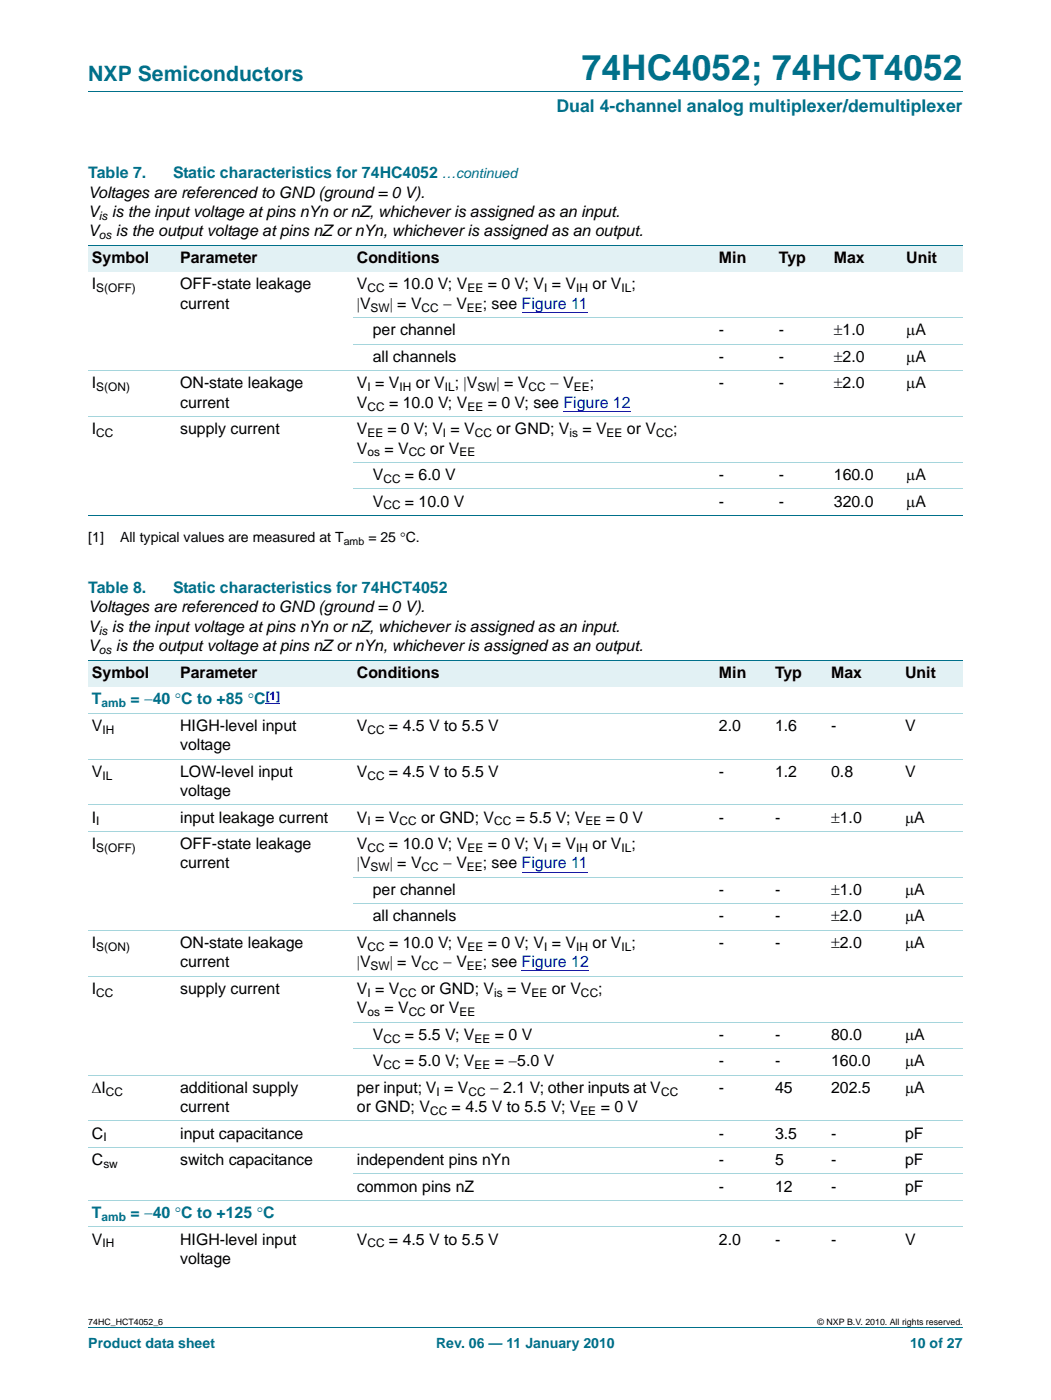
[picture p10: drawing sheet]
<svg xmlns="http://www.w3.org/2000/svg" width="210mm" height="280mm" viewBox="0 0 210 280" stroke-linecap="round" stroke-linejoin="round" font-family="sans-serif">
<defs><g id="words">
<text font-size="7" fill="#00708a" x="116.2" y="16">74HC4052; 74HCT4052</text>
<text font-size="4.2" fill="#00708a" x="17.6" y="16.2">NXP Semiconductors</text>
<text font-size="3.5" fill="#00708a" x="111.1" y="22.4">Dual 4-channel analog multiplexer/demultiplexer</text>
<g font-size="3.2" fill="#00708a">
<text x="17.6" y="35.6">Table 7.</text>
<text x="34.6" y="35.6">Static characteristics for 74HC4052</text>
<text x="17.6" y="118.5">Table 8.</text>
<text x="34.6" y="118.5">Static characteristics for 74HCT4052</text>
<text x="18.4" y="140.7">T</text>
<text x="26.1" y="140.7">= −40 °C to +85 °C</text>
<text x="18.4" y="243.4">T</text>
<text x="26.1" y="243.4">= −40 °C to +125 °C</text>
</g>
<g font-size="3.2">
<text x="17.6" y="39.5">Voltages are referenced to GND (ground = 0 V).</text>
<text x="17.6" y="47.2">V</text>
<text x="17.6" y="43.4">V is the input voltage at pins nYn or nZ, whichever is assigned as an input.</text>
<text x="23.1" y="47.2">is the output voltage at pins nZ ornYn, whichever is assigned as an output.</text>
<text x="18.4" y="52.5">Symbol</text>
<text x="36" y="52.5">Parameter</text>
<text x="71.3" y="52.5">Conditions</text>
<text x="143.6" y="52.5">Min</text>
<text x="155.6" y="52.5">Typ</text>
<text x="166.5" y="52.5">Max</text>
<text x="181" y="52.5">Unit</text>
<text x="18.4" y="57.8">I</text>
<text x="36" y="57.8">OFF-state leakage</text>
<text x="71.3" y="57.8">V</text>
<text x="77.7" y="57.8">= 10.0 V; V</text>
<text x="97.4" y="57.8">= 0 V; V = V</text>
<text x="118.3" y="57.8">or V ;</text>
<text x="36" y="61.7">current</text>
<text x="71.3" y="61.7">|V</text>
<text x="77.9" y="61.7">| = V</text>
<text x="88.5" y="61.7">− V</text>
<text x="96.4" y="61.7">; see Figure 11</text>
<text x="74.4" y="67">per channel</text>
<text x="143.6" y="67">-</text>
<text x="155.6" y="67">-</text>
<text x="166.5" y="67">±1.0</text>
<text x="181" y="67">μA</text>
<text x="18.4" y="77.6">I</text>
<text x="36" y="77.6">ON-state leakage</text>
<text x="71.3" y="77.6">V = V</text>
<text x="74.4" y="72.3">all channels</text>
<text x="83" y="77.6">or V ; |V</text>
<text x="99.2" y="77.6">| = V</text>
<text x="109.9" y="77.6">− V</text>
<text x="117.8" y="77.6">;</text>
<text x="143.6" y="72.3">-</text>
<text x="143.6" y="77.6">-</text>
<text x="155.6" y="72.3">-</text>
<text x="155.6" y="77.6">-</text>
<text x="166.5" y="72.3">±2.0</text>
<text x="166.5" y="77.6">±2.0</text>
<text x="181" y="72.3">μA</text>
<text x="181" y="77.6">μA</text>
<text x="36" y="81.5">current</text>
<text x="71.3" y="81.5">V</text>
<text x="77.7" y="81.5">= 10.0 V; V</text>
<text x="97.4" y="81.5">= 0 V; see Figure 12</text>
<text x="18.4" y="86.8">I</text>
<text x="36" y="86.8">supply current</text>
<text x="71.3" y="86.8">V</text>
<text x="77.4" y="86.8">= 0 V; V = V</text>
<text x="99.2" y="86.8">or GND; V</text>
<text x="116.3" y="86.8">= V</text>
<text x="125.2" y="86.8">or V</text>
<text x="134.5" y="86.8">;</text>
<text x="71.3" y="90.6">V</text>
<text x="74.4" y="95.9">V</text>
<text x="76.8" y="90.6">= V</text>
<text x="80.9" y="95.9">= 6.0 V</text>
<text x="85.9" y="90.6">or V</text>
<text x="143.6" y="95.9">-</text>
<text x="155.6" y="95.9">-</text>
<text x="166.5" y="95.9">160.0</text>
<text x="181" y="95.9">μA</text>
<text x="74.4" y="101.2">V</text>
<text x="80.9" y="101.2">= 10.0 V</text>
<text x="143.6" y="101.2">-</text>
<text x="155.6" y="101.2">-</text>
<text x="166.5" y="101.2">320.0</text>
<text x="181" y="101.2">μA</text>
<text x="17.6" y="122.4">Voltages are referenced to GND (ground = 0 V).</text>
<text x="17.6" y="126.3">V is the input voltage at pins nYn or nZ, whichever is assigned as an input.</text>
<text x="17.6" y="130.1">V</text>
<text x="23.1" y="130.1">is the output voltage at pins nZ ornYn, whichever is assigned as an output.</text>
<text x="18.4" y="135.4">Symbol</text>
<text x="36" y="135.4">Parameter</text>
<text x="71.3" y="135.4">Conditions</text>
<text x="143.6" y="135.4">Min</text>
<text x="154.8" y="135.4">Typ</text>
<text x="166" y="135.4">Max</text>
<text x="180.8" y="135.4">Unit</text>
<text x="18.4" y="146">V</text>
<text x="36" y="146">HIGH-level input</text>
<text x="36" y="149.9">voltage</text>
<text x="71.3" y="146">V</text>
<text x="77.7" y="146">= 4.5 V to 5.5 V</text>
<text x="143.6" y="146">2.0</text>
<text x="154.8" y="146">1.6</text>
<text x="166" y="146">-</text>
<text x="180.8" y="146">V</text>
<text x="18.4" y="155.2">V</text>
<text x="36" y="155.2">LOW-level input</text>
<text x="71.3" y="155.2">V</text>
<text x="77.7" y="155.2">= 4.5 V to 5.5 V</text>
<text x="143.6" y="155.2">-</text>
<text x="154.8" y="155.2">1.2</text>
<text x="166" y="155.2">0.8</text>
<text x="180.8" y="155.2">V</text>
<text x="36" y="159.1">voltage</text>
<text x="18.4" y="164.4">I</text>
<text x="36" y="164.4">input leakage current</text>
<text x="71.3" y="164.4">V = V</text>
<text x="84.1" y="164.4">or GND; V</text>
<text x="103" y="164.4">= 5.5 V; V</text>
<text x="121" y="164.4">= 0 V</text>
<text x="143.6" y="164.4">-</text>
<text x="154.8" y="164.4">-</text>
<text x="166" y="164.4">±1.0</text>
<text x="180.8" y="164.4">μA</text>
<text x="18.4" y="169.7">I</text>
<text x="36" y="169.7">OFF-state leakage</text>
<text x="36" y="173.5">current</text>
<text x="71.3" y="169.7">V</text>
<text x="71.3" y="173.5">|V</text>
<text x="77.7" y="169.7">= 10.0 V; V</text>
<text x="77.9" y="173.5">| = V</text>
<text x="88.5" y="173.5">− V</text>
<text x="96.4" y="173.5">; see Figure 11</text>
<text x="97.4" y="169.7">= 0 V; V = V</text>
<text x="118.3" y="169.7">or V ;</text>
<text x="74.4" y="178.8">per channel</text>
<text x="143.6" y="178.8">-</text>
<text x="154.8" y="178.8">-</text>
<text x="166" y="178.8">±1.0</text>
<text x="180.8" y="178.8">μA</text>
<text x="74.4" y="184.1">all channels</text>
<text x="143.6" y="184.1">-</text>
<text x="154.8" y="184.1">-</text>
<text x="166" y="184.1">±2.0</text>
<text x="180.8" y="184.1">μA</text>
<text x="18.4" y="189.4">I</text>
<text x="36" y="189.4">ON-state leakage</text>
<text x="71.3" y="189.4">V</text>
<text x="77.7" y="189.4">= 10.0 V; V</text>
<text x="97.4" y="189.4">= 0 V; V = V</text>
<text x="118.3" y="189.4">or V ;</text>
<text x="143.6" y="189.4">-</text>
<text x="154.8" y="189.4">-</text>
<text x="166" y="189.4">±2.0</text>
<text x="180.8" y="189.4">μA</text>
<text x="36" y="193.3">current</text>
<text x="71.3" y="193.3">|V</text>
<text x="77.9" y="193.3">| = V</text>
<text x="88.5" y="193.3">− V</text>
<text x="96.4" y="193.3">; see Figure 12</text>
<text x="18.4" y="198.6">I</text>
<text x="36" y="198.6">supply current</text>
<text x="71.3" y="198.6">V = V</text>
<text x="71.3" y="202.5">V</text>
<text x="76.8" y="202.5">= V</text>
<text x="84.1" y="198.6">or GND; V</text>
<text x="85.9" y="202.5">or V</text>
<text x="101.3" y="198.6">= V</text>
<text x="110.2" y="198.6">or V</text>
<text x="119.5" y="198.6">;</text>
<text x="74.4" y="207.8">V</text>
<text x="80.9" y="207.8">= 5.5 V; V</text>
<text x="98.8" y="207.8">= 0 V</text>
<text x="143.6" y="207.8">-</text>
<text x="154.8" y="207.8">-</text>
<text x="166" y="207.8">80.0</text>
<text x="180.8" y="207.8">μA</text>
<text x="74.4" y="213.1">V</text>
<text x="80.9" y="213.1">= 5.0 V; V</text>
<text x="98.8" y="213.1">= −5.0 V</text>
<text x="143.6" y="213.1">-</text>
<text x="154.8" y="213.1">-</text>
<text x="166" y="213.1">160.0</text>
<text x="180.8" y="213.1">μA</text>
<text x="18.4" y="218.4">ΔI</text>
<text x="36" y="218.4">additional supply</text>
<text x="71.3" y="218.4">per input; V = V</text>
<text x="97.9" y="218.4">− 2.1 V; other inputs at V</text>
<text x="143.6" y="218.4">-</text>
<text x="154.8" y="218.4">45</text>
<text x="166" y="218.4">202.5</text>
<text x="180.8" y="218.4">μA</text>
<text x="18.4" y="227.5">C</text>
<text x="36" y="222.2">current</text>
<text x="36" y="227.5">input capacitance</text>
<text x="71.3" y="222.2">or GND; V</text>
<text x="90.2" y="222.2">= 4.5 V to 5.5 V; V</text>
<text x="120" y="222.2">= 0 V</text>
<text x="143.6" y="227.5">-</text>
<text x="154.8" y="227.5">3.5</text>
<text x="166" y="227.5">-</text>
<text x="180.8" y="227.5">pF</text>
<text x="18.4" y="232.8">C</text>
<text x="36" y="232.8">switch capacitance</text>
<text x="71.3" y="232.8">independent pins nYn</text>
<text x="143.6" y="232.8">-</text>
<text x="154.8" y="232.8">5</text>
<text x="166" y="232.8">-</text>
<text x="180.8" y="232.8">pF</text>
<text x="71.3" y="238.1">common pins nZ</text>
<text x="143.6" y="238.1">-</text>
<text x="154.8" y="238.1">12</text>
<text x="166" y="238.1">-</text>
<text x="180.8" y="238.1">pF</text>
<text x="18.4" y="248.7">V</text>
<text x="36" y="248.7">HIGH-level input</text>
<text x="71.3" y="248.7">V</text>
<text x="77.7" y="248.7">= 4.5 V to 5.5 V</text>
<text x="143.6" y="248.7">2.0</text>
<text x="154.8" y="248.7">-</text>
<text x="166" y="248.7">-</text>
<text x="180.8" y="248.7">V</text>
<text x="36" y="252.6">voltage</text>
</g>
<g font-size="2.8" fill="#00708a">
<text x="88.3" y="35.6">…continued</text>
<text x="17.6" y="269.3">Product data sheet</text>
<text x="87.1" y="269.3">Rev. 06 — 11 January 2010</text>
<text x="181.8" y="269.3">10 of 27</text>
</g>
<g font-size="2.8">
<text x="17.6" y="108.4">[1]</text>
<text x="24" y="108.4">All typical values are measured at T</text>
<text x="73.6" y="108.4">= 25 °C.</text>
</g>
<g font-size="2.4">
<text x="19.7" y="43.9">is</text>
<text x="19.7" y="47.8">os</text>
<text x="19.2" y="58.4">S(OFF)</text>
<text x="73.4" y="58.4">CC</text>
<text x="93.3" y="58.4">EE</text>
<text x="108.7" y="58.4">I</text>
<text x="115.1" y="58.4">IH</text>
<text x="124.1" y="58.4">IL</text>
<text x="74" y="62.3">SW</text>
<text x="84.2" y="62.3">CC</text>
<text x="93.3" y="62.3">EE</text>
<text x="19.2" y="78.2">S(ON)</text>
<text x="73.4" y="78.2">I</text>
<text x="73.4" y="82">CC</text>
<text x="79.8" y="78.2">IH</text>
<text x="88.8" y="78.2">IL</text>
<text x="93.3" y="82">EE</text>
<text x="95.3" y="78.2">SW</text>
<text x="105.5" y="78.2">CC</text>
<text x="114.6" y="78.2">EE</text>
<text x="19.2" y="87.3">CC</text>
<text x="73.4" y="87.3">EE</text>
<text x="88.5" y="87.3">I</text>
<text x="94.8" y="87.3">CC</text>
<text x="113.7" y="87.3">is</text>
<text x="121.2" y="87.3">EE</text>
<text x="131" y="87.3">CC</text>
<text x="73.4" y="91.2">os</text>
<text x="81.6" y="91.2">CC</text>
<text x="91.8" y="91.2">EE</text>
<text x="76.6" y="96.5">CC</text>
<text x="76.6" y="101.8">CC</text>
<text x="19.7" y="126.8">is</text>
<text x="19.7" y="130.7">os</text>
<text x="20.5" y="146.6">IH</text>
<text x="73.4" y="146.6">CC</text>
<text x="20.5" y="155.8">IL</text>
<text x="73.4" y="155.8">CC</text>
<text x="19.2" y="164.9">I</text>
<text x="73.4" y="164.9">I</text>
<text x="79.8" y="164.9">CC</text>
<text x="98.7" y="164.9">CC</text>
<text x="116.9" y="164.9">EE</text>
<text x="19.2" y="170.2">S(OFF)</text>
<text x="73.4" y="170.2">CC</text>
<text x="93.3" y="170.2">EE</text>
<text x="108.7" y="170.2">I</text>
<text x="115.1" y="170.2">IH</text>
<text x="124.1" y="170.2">IL</text>
<text x="74" y="174.1">SW</text>
<text x="84.2" y="174.1">CC</text>
<text x="93.3" y="174.1">EE</text>
<text x="19.2" y="190">S(ON)</text>
<text x="73.4" y="190">CC</text>
<text x="93.3" y="190">EE</text>
<text x="108.7" y="190">I</text>
<text x="115.1" y="190">IH</text>
<text x="124.1" y="190">IL</text>
<text x="74" y="193.9">SW</text>
<text x="84.2" y="193.9">CC</text>
<text x="93.3" y="193.9">EE</text>
<text x="19.2" y="199.2">CC</text>
<text x="73.4" y="199.2">I</text>
<text x="73.4" y="203">os</text>
<text x="79.8" y="199.2">CC</text>
<text x="81.6" y="203">CC</text>
<text x="91.8" y="203">EE</text>
<text x="98.7" y="199.2">is</text>
<text x="106.2" y="199.2">EE</text>
<text x="116" y="199.2">CC</text>
<text x="76.6" y="208.3">CC</text>
<text x="94.8" y="208.3">EE</text>
<text x="76.6" y="213.6">CC</text>
<text x="94.8" y="213.6">EE</text>
<text x="21.2" y="218.9">CC</text>
<text x="87.2" y="218.9">I</text>
<text x="93.6" y="218.9">CC</text>
<text x="132" y="218.9">CC</text>
<text x="85.9" y="222.8">CC</text>
<text x="115.9" y="222.8">EE</text>
<text x="20.6" y="228.1">I</text>
<text x="20.6" y="233.4">sw</text>
<text x="20.5" y="249.3">IH</text>
<text x="73.4" y="249.3">CC</text>
</g>
<g font-size="2.4" fill="#00708a">
<text x="20.3" y="141.3">amb</text>
<text x="20.3" y="244">amb</text>
</g>
<text font-size="2.4" fill="#00f" x="53.1" y="139.8">[1]</text>
<text font-size="2.1" x="68.7" y="108.9">amb</text>
<g font-size="1.8">
<text x="17.6" y="264.7">74HC_HCT4052_6</text>
<text x="163.3" y="264.7">© NXP B.V. 2010. All rights reserved.</text>
</g>
</g></defs>
<path d="M17.6 18.3h174.7M17.6 265.3h174.7" fill="none" stroke="#00708a" stroke-width=".2"/>
<path d="M104.2 62.4h13.1M112.5 82.2h13.4" fill="none" stroke="#00f" stroke-width=".2"/>
<g fill="#e2f1f4">
<path d="M17.6 49h17.7v5.3h-17.7z"/>
<path d="M35.3 49h35.2v5.3h-35.2z"/>
<path d="M70.5 49h67.1v5.3h-67.1z"/>
<path d="M137.6 49h17.3v5.3h-17.3z"/>
<path d="M154.9 49h10.9v5.3h-10.9z"/>
<path d="M165.8 49h14.5v5.3h-14.5z"/>
<path d="M180.3 49h12v5.3h-12z"/>
</g>
<path d="M17.6 49h174.7M17.6 103h174.7" fill="none" stroke="#00708a" stroke-width=".2"/>
<path d="M17.6 74.1h174.7M70.5 63.5h121.8M70.5 68.8h121.8M17.6 83.2h174.7M70.5 92.4h121.8M70.5 97.7h121.8" fill="none" stroke="#a5d5dc" stroke-width=".2"/>
<g fill="#e2f1f4">
<path d="M17.6 131.9h17.7v5.3h-17.7z"/>
<path d="M35.3 131.9h35.2v5.3h-35.2z"/>
<path d="M70.5 131.9h67.1v5.3h-67.1z"/>
<path d="M137.6 131.9h5.3v5.3h-5.3z"/>
<path d="M142.9 131.9h11.2v5.3h-11.2z"/>
<path d="M154.1 131.9h11.2v5.3h-11.2z"/>
<path d="M165.3 131.9h14.7v5.3h-14.7z"/>
<path d="M180 131.9h12.3v5.3h-12.3z"/>
</g>
<path d="M53.1 140.5h2.9M104.2 174.3h13.1M104.2 194h13.4" fill="none" stroke="#00f" stroke-width=".2"/>
<path d="M17.6 131.9h174.7" fill="none" stroke="#00708a" stroke-width=".2"/>
<g fill="none" stroke="#a5d5dc" stroke-width=".2">
<path d="M17.6 142.5h174.7M17.6 151.7h174.7M17.6 160.8h174.7M17.6 166.1h174.7M70.5 175.3h121.8M17.6 185.9h174.7M17.6 195.1h174.7M70.5 180.6h121.8M17.6 214.8h174.7M70.5 204.2h121.8M70.5 209.5h121.8M17.6 224h174.7"/>
<path d="M17.6 229.3h174.7M17.6 239.9h174.7M70.5 234.6h121.8M17.6 245.2h174.7"/>
</g>
<use href="#words"/>
</svg>
